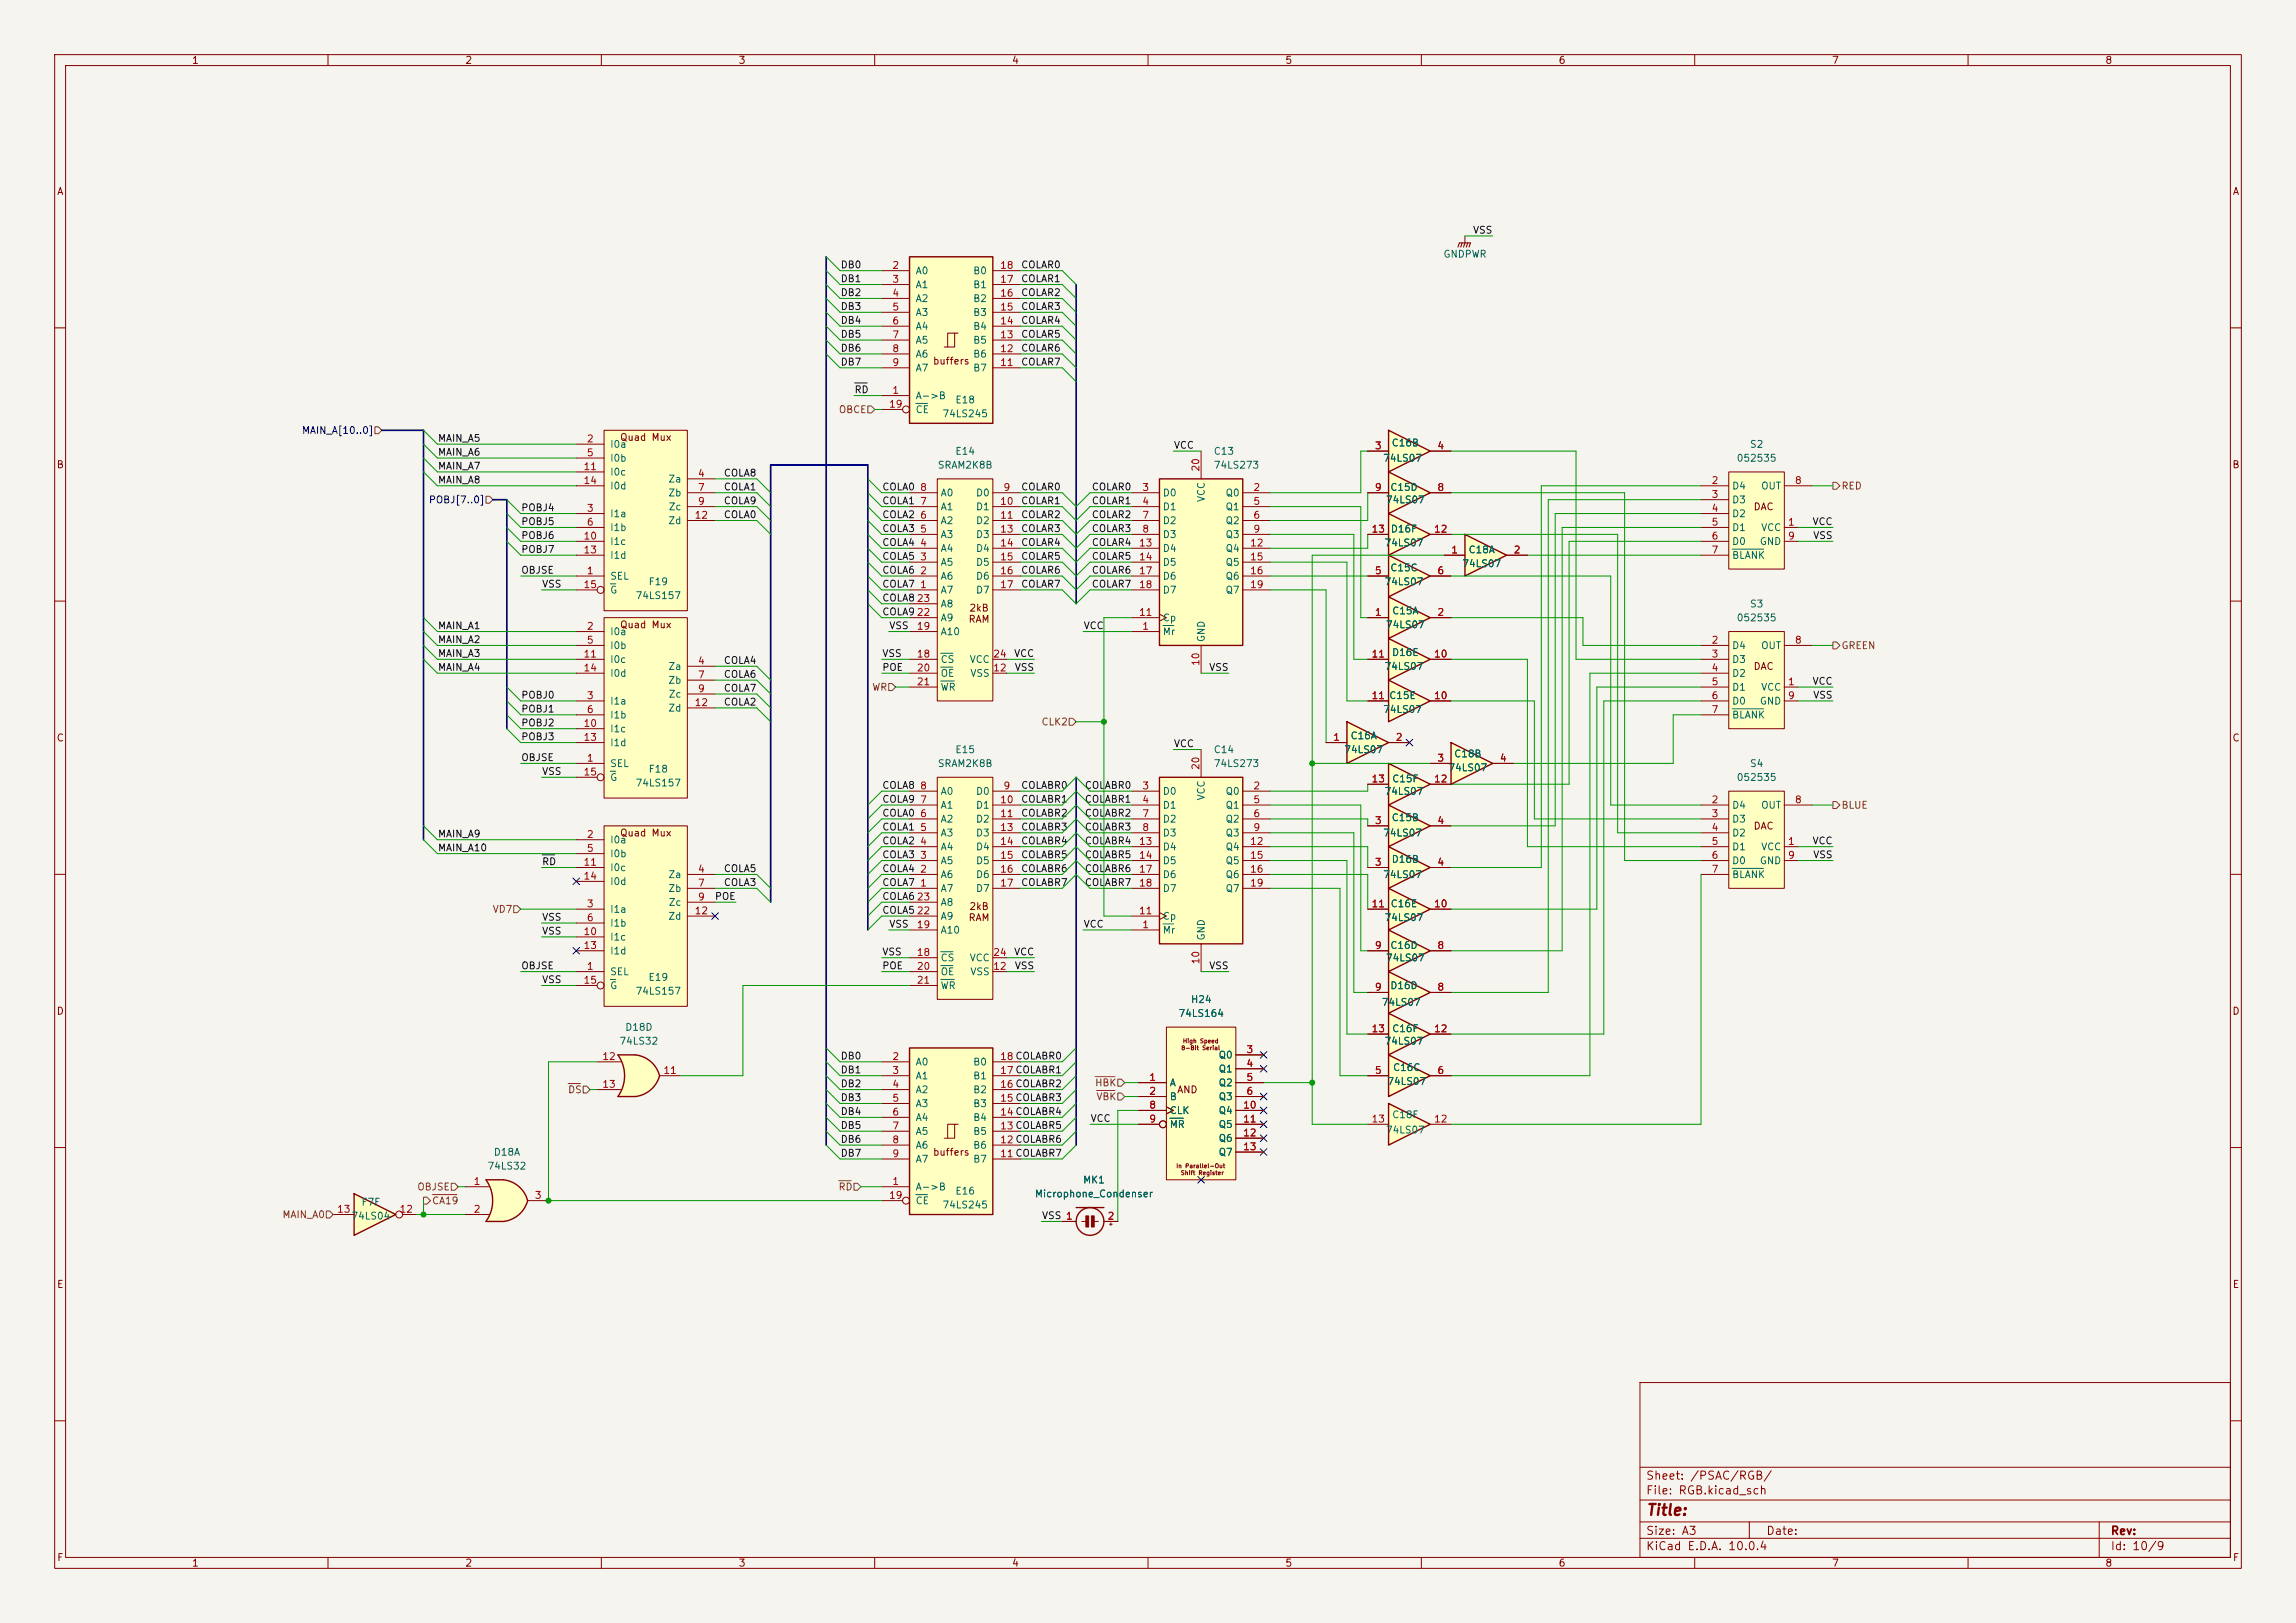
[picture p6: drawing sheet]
<svg xmlns="http://www.w3.org/2000/svg" width="420mm" height="297mm" viewBox="0 0 420 297" stroke-linecap="round" stroke-linejoin="round" font-family="sans-serif">
<defs><g id="words">
<text font-size="2" fill="#840000" x="301" y="277.8">Title:</text>
<g font-size="1.5" fill="#840000">
<text x="301" y="273.8">File: RGB.kicad_sch</text>
<text x="301" y="271.1">Sheet: /PSAC/RGB/</text>
<text x="301" y="281.2">Size: A3</text>
<text x="323" y="281.2">Date:</text>
<text x="386" y="281.2">Rev:</text>
<text x="301" y="284">KiCad E.D.A. 10.0.4</text>
<text x="386" y="284">Id: 10/9</text>
</g>
<g font-size="1.3" fill="#840000">
<text x="35" y="12">1</text>
<text x="85" y="12">2</text>
<text x="135" y="12">3</text>
<text x="185" y="12">4</text>
<text x="235" y="12">5</text>
<text x="285" y="12">6</text>
<text x="335" y="12">7</text>
<text x="385" y="12">8</text>
<text x="10.3" y="36">A</text>
<text x="408.3" y="36">A</text>
<text x="170.6" y="67">buffers</text>
<text x="113.3" y="81">Quad Mux</text>
<text x="10.3" y="86">B</text>
<text x="408.2" y="86">B</text>
<text x="320.7" y="93.7">DAC</text>
<text x="177.2" y="112.2">2kB</text>
<text x="113.3" y="115.3">Quad Mux</text>
<text x="177.1" y="114.3">RAM</text>
<text x="320.7" y="122.9">DAC</text>
<text x="10.3" y="136">C</text>
<text x="408.2" y="136">C</text>
<text x="113.3" y="153.4">Quad Mux</text>
<text x="320.7" y="152.1">DAC</text>
<text x="177.2" y="166.8">2kB</text>
<text x="177.1" y="168.9">RAM</text>
<text x="10.3" y="186">D</text>
<text x="408.2" y="186">D</text>
<text x="215.2" y="200.4">AND</text>
<text x="170.6" y="211.8">buffers</text>
<text x="10.3" y="236">E</text>
<text x="408.3" y="236">E</text>
<text x="10.3" y="286">F</text>
<text x="35" y="287">1</text>
<text x="85" y="287">2</text>
<text x="135" y="287">3</text>
<text x="185" y="287">4</text>
<text x="235" y="287">5</text>
<text x="285" y="287">6</text>
<text x="335" y="287">7</text>
<text x="385" y="287">8</text>
<text x="408.3" y="286">F</text>
</g>
<g font-size="1.3" fill="#006464">
<text x="263.9" y="47.5">GNDPWR</text>
<text x="167.4" y="50.5">A0</text>
<text x="167.4" y="53">A1</text>
<text x="177.9" y="53">B1</text>
<text x="177.9" y="50.5">B0</text>
<text x="167.4" y="55.6">A2</text>
<text x="167.4" y="58.1">A3</text>
<text x="177.9" y="58.1">B3</text>
<text x="177.9" y="55.6">B2</text>
<text x="167.4" y="60.7">A4</text>
<text x="167.4" y="63.2">A5</text>
<text x="167.4" y="65.7">A6</text>
<text x="177.9" y="65.7">B6</text>
<text x="177.9" y="63.2">B5</text>
<text x="177.9" y="60.7">B4</text>
<text x="167.4" y="68.3">A7</text>
<text x="177.9" y="68.3">B7</text>
<text x="167.4" y="73.4">A-&gt;B</text>
<text x="167.4" y="75.9">CE</text>
<text x="172.3" y="76.7">74LS245</text>
<text x="174.6" y="74.1">E18</text>
<text x="111.5" y="82.3">I0a</text>
<text x="174.6" y="83.5">E14</text>
<text x="221.9" y="83.5">C13</text>
<text x="254.5" y="82">C16B</text>
<text x="320" y="82.3">S2</text>
<text x="111.5" y="84.8">I0b</text>
<text x="111.5" y="87.3">I0c</text>
<text x="111.5" y="89.9">I0d</text>
<text x="122.2" y="88.6">Za</text>
<text x="171.4" y="86.1">SRAM2K8B</text>
<text x="221.9" y="86.1">74LS273</text>
<text x="252.9" y="84.8">74LS07</text>
<text x="316.7" y="89.9">D4</text>
<text x="317.6" y="84.8">052535</text>
<text x="322.1" y="89.9">OUT</text>
<text x="111.5" y="95">I1a</text>
<text x="122.2" y="91.1">Zb</text>
<text x="122.2" y="93.7">Zc</text>
<text x="172" y="93.7">A1</text>
<text x="172" y="91.1">A0</text>
<text x="178.4" y="91.1">D0</text>
<text x="178.4" y="93.7">D1</text>
<text x="212.6" y="91.1">D0</text>
<text x="212.6" y="93.7">D1</text>
<text x="220.7" y="92" transform="rotate(-90 220.7 92)">VCC</text>
<text x="224.1" y="91.1">Q0</text>
<text x="224.1" y="93.7">Q1</text>
<text x="253.4" y="92.4">74LS07</text>
<text x="254.2" y="90.1">C15D</text>
<text x="316.7" y="92.4">D3</text>
<text x="316.7" y="95">D2</text>
<text x="111.5" y="97.5">I1b</text>
<text x="111.5" y="100">I1c</text>
<text x="122.2" y="96.2">Zd</text>
<text x="172" y="101.3">A4</text>
<text x="172" y="98.8">A3</text>
<text x="172" y="96.2">A2</text>
<text x="178.4" y="96.2">D2</text>
<text x="178.4" y="98.8">D3</text>
<text x="178.4" y="101.3">D4</text>
<text x="212.6" y="96.2">D2</text>
<text x="212.6" y="98.8">D3</text>
<text x="212.6" y="101.3">D4</text>
<text x="224.1" y="96.2">Q2</text>
<text x="224.1" y="98.8">Q3</text>
<text x="224.1" y="101.3">Q4</text>
<text x="253.2" y="100.3">74LS07</text>
<text x="254.3" y="97.7">D16F</text>
<text x="268.5" y="101.6">C18A</text>
<text x="316.7" y="97.5">D1</text>
<text x="316.7" y="100">D0</text>
<text x="321.8" y="100">GND</text>
<text x="322.1" y="97.5">VCC</text>
<text x="111.5" y="106.4">SEL</text>
<text x="111.5" y="102.6">I1d</text>
<text x="118.5" y="107.4">F19</text>
<text x="172" y="106.4">A6</text>
<text x="172" y="103.8">A5</text>
<text x="178.4" y="103.8">D5</text>
<text x="178.4" y="106.4">D6</text>
<text x="212.6" y="103.8">D5</text>
<text x="212.6" y="106.4">D6</text>
<text x="224.1" y="103.8">Q5</text>
<text x="224.1" y="106.4">Q6</text>
<text x="253.2" y="107.4">74LS07</text>
<text x="254.2" y="104.9">C15C</text>
<text x="267.4" y="104.1">74LS07</text>
<text x="316.7" y="102.6">BLANK</text>
<text x="111.5" y="108.9">G</text>
<text x="116.2" y="109.9">74LS157</text>
<text x="172" y="108.9">A7</text>
<text x="172" y="111.5">A8</text>
<text x="178.4" y="108.9">D7</text>
<text x="212.6" y="108.9">D7</text>
<text x="224.1" y="108.9">Q7</text>
<text x="254.6" y="112.7">C15A</text>
<text x="320" y="111.5">S3</text>
<text x="111.5" y="116.5">I0a</text>
<text x="111.5" y="119.1">I0b</text>
<text x="172" y="116.5">A10</text>
<text x="172" y="114">A9</text>
<text x="212.6" y="116.5">Mr</text>
<text x="212.6" y="114">Cp</text>
<text x="220.7" y="117.6" transform="rotate(-90 220.7 117.6)">GND</text>
<text x="253.4" y="115.3">74LS07</text>
<text x="316.7" y="119.1">D4</text>
<text x="317.6" y="114">052535</text>
<text x="322.1" y="119.1">OUT</text>
<text x="111.5" y="121.6">I0c</text>
<text x="111.5" y="124.2">I0d</text>
<text x="122.2" y="122.9">Za</text>
<text x="122.2" y="125.4">Zb</text>
<text x="172" y="121.6">CS</text>
<text x="172" y="124.2">OE</text>
<text x="177.3" y="121.6">VCC</text>
<text x="177.4" y="124.2">VSS</text>
<text x="253.2" y="122.9">74LS07</text>
<text x="254.5" y="120.4">D16E</text>
<text x="316.7" y="121.6">D3</text>
<text x="316.7" y="124.2">D2</text>
<text x="111.5" y="129.2">I1a</text>
<text x="111.5" y="131.8">I1b</text>
<text x="122.2" y="130.5">Zd</text>
<text x="122.2" y="128">Zc</text>
<text x="172" y="126.7">WR</text>
<text x="252.9" y="130.8">74LS07</text>
<text x="254" y="128.2">C15E</text>
<text x="316.7" y="126.7">D1</text>
<text x="316.7" y="129.2">D0</text>
<text x="316.7" y="131.8">BLANK</text>
<text x="321.8" y="129.2">GND</text>
<text x="322.1" y="126.7">VCC</text>
<text x="111.5" y="134.3">I1c</text>
<text x="111.5" y="136.9">I1d</text>
<text x="246.9" y="135.6">C16A</text>
<text x="111.5" y="140.7">SEL</text>
<text x="111.5" y="143.2">G</text>
<text x="118.5" y="141.7">F18</text>
<text x="171.4" y="140.7">SRAM2K8B</text>
<text x="174.6" y="138.1">E15</text>
<text x="221.9" y="140.7">74LS273</text>
<text x="221.9" y="138.1">C14</text>
<text x="245.8" y="138.1">74LS07</text>
<text x="254.6" y="143.5">C15F</text>
<text x="264.8" y="141.4">74LS07</text>
<text x="265.9" y="138.9">C18B</text>
<text x="317.6" y="143.2">052535</text>
<text x="320" y="140.7">S4</text>
<text x="116.2" y="144.2">74LS157</text>
<text x="172" y="148.3">A1</text>
<text x="172" y="145.8">A0</text>
<text x="178.4" y="145.8">D0</text>
<text x="178.4" y="148.3">D1</text>
<text x="212.6" y="145.8">D0</text>
<text x="212.6" y="148.3">D1</text>
<text x="220.7" y="146.6" transform="rotate(-90 220.7 146.6)">VCC</text>
<text x="224.1" y="145.8">Q0</text>
<text x="224.1" y="148.3">Q1</text>
<text x="253.2" y="145.8">74LS07</text>
<text x="316.7" y="148.3">D4</text>
<text x="322.1" y="148.3">OUT</text>
<text x="111.5" y="154.6">I0a</text>
<text x="172" y="155.9">A4</text>
<text x="172" y="153.4">A3</text>
<text x="172" y="150.8">A2</text>
<text x="178.4" y="150.8">D2</text>
<text x="178.4" y="153.4">D3</text>
<text x="178.4" y="155.9">D4</text>
<text x="212.6" y="150.8">D2</text>
<text x="212.6" y="153.4">D3</text>
<text x="212.6" y="155.9">D4</text>
<text x="224.1" y="150.8">Q2</text>
<text x="224.1" y="153.4">Q3</text>
<text x="224.1" y="155.9">Q4</text>
<text x="252.9" y="153.4">74LS07</text>
<text x="254.5" y="150.6">C15B</text>
<text x="316.7" y="150.8">D3</text>
<text x="316.7" y="153.4">D2</text>
<text x="316.7" y="155.9">D1</text>
<text x="322.1" y="155.9">VCC</text>
<text x="111.5" y="157.2">I0b</text>
<text x="111.5" y="159.7">I0c</text>
<text x="122.2" y="161">Za</text>
<text x="172" y="161">A6</text>
<text x="172" y="158.5">A5</text>
<text x="178.4" y="158.5">D5</text>
<text x="178.4" y="161">D6</text>
<text x="212.6" y="158.5">D5</text>
<text x="212.6" y="161">D6</text>
<text x="224.1" y="158.5">Q5</text>
<text x="224.1" y="161">Q6</text>
<text x="252.9" y="161">74LS07</text>
<text x="254.5" y="158.2">D16B</text>
<text x="316.7" y="158.5">D0</text>
<text x="316.7" y="161">BLANK</text>
<text x="321.8" y="158.5">GND</text>
<text x="111.5" y="167.3">I1a</text>
<text x="111.5" y="162.3">I0d</text>
<text x="122.2" y="163.5">Zb</text>
<text x="122.2" y="166.1">Zc</text>
<text x="172" y="163.5">A7</text>
<text x="172" y="166.1">A8</text>
<text x="178.4" y="163.5">D7</text>
<text x="212.6" y="163.5">D7</text>
<text x="224.1" y="163.5">Q7</text>
<text x="254.3" y="166.3">C16E</text>
<text x="111.5" y="169.9">I1b</text>
<text x="111.5" y="172.4">I1c</text>
<text x="122.2" y="168.6">Zd</text>
<text x="172" y="171.2">A10</text>
<text x="172" y="168.6">A9</text>
<text x="212.6" y="171.2">Mr</text>
<text x="212.6" y="168.6">Cp</text>
<text x="220.7" y="172.2" transform="rotate(-90 220.7 172.2)">GND</text>
<text x="253.2" y="168.9">74LS07</text>
<text x="254.2" y="173.9">C16D</text>
<text x="111.5" y="178.8">SEL</text>
<text x="111.5" y="175">I1d</text>
<text x="118.5" y="179.8">E19</text>
<text x="172" y="176.2">CS</text>
<text x="172" y="178.8">OE</text>
<text x="177.3" y="176.2">VCC</text>
<text x="177.4" y="178.8">VSS</text>
<text x="253.4" y="176.2">74LS07</text>
<text x="111.5" y="181.3">G</text>
<text x="116.2" y="182.3">74LS157</text>
<text x="172" y="181.3">WR</text>
<text x="217.7" y="183.9">H24</text>
<text x="252.6" y="184.4">74LS07</text>
<text x="254.2" y="181.3">D16D</text>
<text x="113.2" y="191.5">74LS32</text>
<text x="114.3" y="188.9">D18D</text>
<text x="215.5" y="186.4">74LS164</text>
<text x="253.2" y="191.5">74LS07</text>
<text x="254.6" y="189.2">C16F</text>
<text x="167.4" y="195.3">A0</text>
<text x="167.4" y="197.8">A1</text>
<text x="177.9" y="197.8">B1</text>
<text x="177.9" y="195.3">B0</text>
<text x="222.8" y="194">Q0</text>
<text x="222.8" y="196.6">Q1</text>
<text x="254.7" y="196.3">C16C</text>
<text x="167.4" y="200.4">A2</text>
<text x="167.4" y="202.9">A3</text>
<text x="177.9" y="202.9">B3</text>
<text x="177.9" y="200.4">B2</text>
<text x="213.9" y="199.1">A</text>
<text x="213.9" y="201.6">B</text>
<text x="222.8" y="199.1">Q2</text>
<text x="222.8" y="201.6">Q3</text>
<text x="253.7" y="198.8">74LS07</text>
<text x="167.4" y="205.4">A4</text>
<text x="167.4" y="208">A5</text>
<text x="177.9" y="208">B5</text>
<text x="177.9" y="205.4">B4</text>
<text x="213.9" y="204.2">CLK</text>
<text x="213.9" y="206.7">MR</text>
<text x="222.8" y="204.2">Q4</text>
<text x="222.8" y="206.7">Q5</text>
<text x="222.8" y="209.3">Q6</text>
<text x="253.4" y="207.7">74LS07</text>
<text x="254.6" y="204.9">C18F</text>
<text x="89.1" y="214.3">74LS32</text>
<text x="90.2" y="211.8">D18A</text>
<text x="167.4" y="210.5">A6</text>
<text x="167.4" y="213.1">A7</text>
<text x="177.9" y="213.1">B7</text>
<text x="177.9" y="210.5">B6</text>
<text x="222.8" y="211.8">Q7</text>
<text x="66" y="220.9">F7F</text>
<text x="167.4" y="218.1">A-&gt;B</text>
<text x="167.4" y="220.7">CE</text>
<text x="172.3" y="221.4">74LS245</text>
<text x="174.6" y="218.9">E16</text>
<text x="189.2" y="219.4">Microphone_Condenser</text>
<text x="198" y="216.9">MK1</text>
<text x="64.2" y="223.5">74LS04</text>
</g>
<g font-size="1.3" fill="#0f0f0f">
<text x="269.3" y="43.1">VSS</text>
<text x="153.7" y="49.4">DB0</text>
<text x="153.7" y="51.9">DB1</text>
<text x="186.7" y="49.4">COLAR0</text>
<text x="186.7" y="51.9">COLAR1</text>
<text x="153.7" y="57">DB3</text>
<text x="153.7" y="59.6">DB4</text>
<text x="153.7" y="54.5">DB2</text>
<text x="186.7" y="54.5">COLAR2</text>
<text x="186.7" y="57">COLAR3</text>
<text x="186.7" y="59.6">COLAR4</text>
<text x="153.7" y="64.6">DB6</text>
<text x="153.7" y="62.1">DB5</text>
<text x="186.7" y="64.6">COLAR6</text>
<text x="186.7" y="62.1">COLAR5</text>
<text x="153.7" y="67.2">DB7</text>
<text x="186.7" y="67.2">COLAR7</text>
<text x="156.2" y="72.3">RD</text>
<text x="80" y="81.2">MAIN_A5</text>
<text x="80" y="83.7">MAIN_A6</text>
<text x="214.6" y="82.4">VCC</text>
<text x="80" y="88.8">MAIN_A8</text>
<text x="80" y="86.2">MAIN_A7</text>
<text x="132.3" y="87.5">COLA8</text>
<text x="95.2" y="93.9">POBJ4</text>
<text x="132.3" y="90">COLA1</text>
<text x="132.3" y="95.1">COLA0</text>
<text x="132.3" y="92.6">COLA9</text>
<text x="161.3" y="92.6">COLA1</text>
<text x="161.3" y="90">COLA0</text>
<text x="161.3" y="95.1">COLA2</text>
<text x="186.7" y="92.6">COLAR1</text>
<text x="186.7" y="95.1">COLAR2</text>
<text x="186.7" y="90">COLAR0</text>
<text x="199.6" y="90">COLAR0</text>
<text x="199.6" y="95.1">COLAR2</text>
<text x="199.6" y="92.6">COLAR1</text>
<text x="95.2" y="98.9">POBJ6</text>
<text x="95.2" y="101.5">POBJ7</text>
<text x="95.2" y="96.4">POBJ5</text>
<text x="161.3" y="100.2">COLA4</text>
<text x="161.3" y="97.7">COLA3</text>
<text x="186.7" y="97.7">COLAR3</text>
<text x="186.7" y="100.2">COLAR4</text>
<text x="199.6" y="97.7">COLAR3</text>
<text x="199.6" y="100.2">COLAR4</text>
<text x="331.4" y="96.4">VCC</text>
<text x="331.6" y="98.9">VSS</text>
<text x="95.2" y="105.3">OBJSE</text>
<text x="99.1" y="107.8">VSS</text>
<text x="161.3" y="105.3">COLA6</text>
<text x="161.3" y="107.8">COLA7</text>
<text x="161.3" y="102.7">COLA5</text>
<text x="186.7" y="105.3">COLAR6</text>
<text x="186.7" y="107.8">COLAR7</text>
<text x="186.7" y="102.7">COLAR5</text>
<text x="199.6" y="102.7">COLAR5</text>
<text x="199.6" y="105.3">COLAR6</text>
<text x="199.6" y="107.8">COLAR7</text>
<text x="161.3" y="110.4">COLA823</text>
<text x="161.3" y="112.9">COLA922</text>
<text x="80" y="118">MAIN_A2</text>
<text x="80" y="115.4">MAIN_A1</text>
<text x="162.6" y="115.4">VSS</text>
<text x="198.1" y="115.4">VCC</text>
<text x="80" y="120.5">MAIN_A3</text>
<text x="80" y="123.1">MAIN_A4</text>
<text x="132.3" y="124.3">COLA6</text>
<text x="132.3" y="121.8">COLA4</text>
<text x="161.3" y="120.5">VSS</text>
<text x="161.3" y="123.1">POE</text>
<text x="185.4" y="120.5">VCC</text>
<text x="185.5" y="123.1">VSS</text>
<text x="221.1" y="123.1">VSS</text>
<text x="331.4" y="125.6">VCC</text>
<text x="95.2" y="130.7">POBJ1</text>
<text x="95.2" y="128.1">POBJ0</text>
<text x="132.3" y="129.4">COLA2</text>
<text x="132.3" y="126.9">COLA7</text>
<text x="331.6" y="128.1">VSS</text>
<text x="95.2" y="135.8">POBJ3</text>
<text x="95.2" y="133.2">POBJ2</text>
<text x="214.6" y="137">VCC</text>
<text x="95.2" y="139.6">OBJSE</text>
<text x="99.1" y="142.1">VSS</text>
<text x="161.3" y="144.7">COLA8</text>
<text x="161.3" y="147.2">COLA9</text>
<text x="161.3" y="149.7">COLA0</text>
<text x="186.7" y="144.7">COLABR0</text>
<text x="186.7" y="147.2">COLABR1</text>
<text x="186.7" y="149.7">COLABR2</text>
<text x="198.3" y="149.7">COLABR2</text>
<text x="198.3" y="144.7">COLABR0</text>
<text x="198.3" y="147.2">COLABR1</text>
<text x="80" y="153.5">MAIN_A9</text>
<text x="161.3" y="152.3">COLA1</text>
<text x="161.3" y="154.8">COLA2</text>
<text x="186.7" y="154.8">COLABR4</text>
<text x="186.7" y="152.3">COLABR3</text>
<text x="198.3" y="154.8">COLABR4</text>
<text x="198.3" y="152.3">COLABR3</text>
<text x="331.4" y="154.8">VCC</text>
<text x="80" y="156.1">MAIN_A10</text>
<text x="99.1" y="158.6">RD</text>
<text x="132.3" y="159.9">COLA5</text>
<text x="161.3" y="159.9">COLA4</text>
<text x="161.3" y="157.4">COLA3</text>
<text x="186.7" y="159.9">COLABR6</text>
<text x="186.7" y="157.4">COLABR5</text>
<text x="198.3" y="159.9">COLABR6</text>
<text x="198.3" y="157.4">COLABR5</text>
<text x="331.6" y="157.4">VSS</text>
<text x="130.7" y="165">POE</text>
<text x="132.3" y="162.4">COLA3</text>
<text x="161.3" y="167.5">COLA522</text>
<text x="161.3" y="165">COLA623</text>
<text x="161.3" y="162.4">COLA7</text>
<text x="186.7" y="162.4">COLABR7</text>
<text x="198.3" y="162.4">COLABR7</text>
<text x="99.1" y="168.8">VSS</text>
<text x="99.1" y="171.3">VSS</text>
<text x="162.6" y="170.1">VSS</text>
<text x="198.1" y="170.1">VCC</text>
<text x="95.2" y="177.7">OBJSE</text>
<text x="161.3" y="175.1">VSS</text>
<text x="161.3" y="177.7">POE</text>
<text x="185.4" y="175.1">VCC</text>
<text x="185.5" y="177.7">VSS</text>
<text x="221.1" y="177.7">VSS</text>
<text x="99.1" y="180.2">VSS</text>
<text x="153.7" y="194.2">DB0</text>
<text x="153.7" y="196.7">DB1</text>
<text x="153.7" y="199.3">DB2</text>
<text x="153.7" y="201.8">DB3</text>
<text x="153.7" y="209.4">DB6</text>
<text x="153.7" y="206.9">DB5</text>
<text x="153.7" y="204.3">DB4</text>
<text x="199.4" y="205.6">VCC</text>
<text x="153.7" y="212">DB7</text>
<text x="190.5" y="223.4">VSS 1</text>
</g>
<g font-size="1.3" fill="#a90000">
<text x="163.1" y="49.5">2</text>
<text x="163.1" y="52">3</text>
<text x="182.8" y="52">17</text>
<text x="182.8" y="49.5">18</text>
<text x="163.1" y="54.6">4</text>
<text x="163.1" y="57.1">5</text>
<text x="163.1" y="59.7">6</text>
<text x="182.8" y="59.7">14</text>
<text x="182.8" y="57.1">15</text>
<text x="182.8" y="54.6">16</text>
<text x="163.1" y="62.2">7</text>
<text x="163.1" y="64.7">8</text>
<text x="182.8" y="64.7">12</text>
<text x="182.8" y="62.2">13</text>
<text x="163.1" y="67.3">9</text>
<text x="182.8" y="67.3">11</text>
<text x="162.5" y="74.9">19</text>
<text x="163.1" y="72.4">1</text>
<text x="107.2" y="81.3">2</text>
<text x="107.2" y="83.8">5</text>
<text x="251.4" y="82.5">3</text>
<text x="262.8" y="82.5">4</text>
<text x="106.6" y="86.3">11</text>
<text x="106.6" y="88.9">14</text>
<text x="127.6" y="87.6">4</text>
<text x="219.7" y="86.4" transform="rotate(-90 219.7 86.4)">20</text>
<text x="313" y="88.9">2</text>
<text x="328.2" y="88.9">8</text>
<text x="107.2" y="94">3</text>
<text x="127" y="95.2">12</text>
<text x="127.6" y="90.1">7</text>
<text x="127.6" y="92.7">9</text>
<text x="168.2" y="95.2">6</text>
<text x="168.2" y="92.7">7</text>
<text x="168.2" y="90.1">8</text>
<text x="182.8" y="92.7">10</text>
<text x="182.8" y="95.2">11</text>
<text x="183.4" y="90.1">9</text>
<text x="208.8" y="90.1">3</text>
<text x="208.8" y="92.7">4</text>
<text x="208.8" y="95.2">7</text>
<text x="229.2" y="90.1">2</text>
<text x="229.2" y="92.7">5</text>
<text x="229.2" y="95.2">6</text>
<text x="251.4" y="90.1">9</text>
<text x="262.8" y="90.1">8</text>
<text x="313" y="91.4">3</text>
<text x="313" y="94">4</text>
<text x="106.6" y="99">10</text>
<text x="106.6" y="101.6">13</text>
<text x="107.2" y="96.5">6</text>
<text x="168.2" y="100.3">4</text>
<text x="168.2" y="97.8">5</text>
<text x="182.8" y="97.8">13</text>
<text x="182.8" y="100.3">14</text>
<text x="208.2" y="100.3">13</text>
<text x="208.8" y="97.8">8</text>
<text x="228.6" y="100.3">12</text>
<text x="229.2" y="97.8">9</text>
<text x="250.8" y="97.8">13</text>
<text x="262.2" y="97.8">12</text>
<text x="265.4" y="101.6">1</text>
<text x="276.8" y="101.6">2</text>
<text x="313" y="96.5">5</text>
<text x="313" y="99">6</text>
<text x="313" y="101.6">7</text>
<text x="327" y="96.5">1</text>
<text x="327" y="99">9</text>
<text x="106.6" y="107.9">15</text>
<text x="107.2" y="105.4">1</text>
<text x="168.2" y="107.9">1</text>
<text x="168.2" y="105.4">2</text>
<text x="168.2" y="102.8">3</text>
<text x="182.8" y="102.8">15</text>
<text x="182.8" y="105.4">16</text>
<text x="182.8" y="107.9">17</text>
<text x="208.2" y="102.8">14</text>
<text x="208.2" y="105.4">17</text>
<text x="208.2" y="107.9">18</text>
<text x="228.6" y="102.8">15</text>
<text x="228.6" y="105.4">16</text>
<text x="228.6" y="107.9">19</text>
<text x="251.4" y="105.4">5</text>
<text x="262.8" y="105.4">6</text>
<text x="208.2" y="113">11</text>
<text x="251.4" y="113">1</text>
<text x="262.8" y="113">2</text>
<text x="107.2" y="115.5">2</text>
<text x="107.2" y="118.1">5</text>
<text x="167.6" y="115.5">19</text>
<text x="208.8" y="115.5">1</text>
<text x="313" y="118.1">2</text>
<text x="328.2" y="118.1">8</text>
<text x="106.6" y="120.6">11</text>
<text x="106.6" y="123.2">14</text>
<text x="127.6" y="121.9">4</text>
<text x="127.6" y="124.4">7</text>
<text x="167.6" y="120.6">18</text>
<text x="167.6" y="123.2">20</text>
<text x="167.6" y="125.7">21</text>
<text x="181.6" y="123.2">12</text>
<text x="181.6" y="120.6">24</text>
<text x="219.7" y="122" transform="rotate(-90 219.7 122)">10</text>
<text x="250.8" y="120.6">11</text>
<text x="262.2" y="120.6">10</text>
<text x="313" y="120.6">3</text>
<text x="313" y="123.2">4</text>
<text x="313" y="125.7">5</text>
<text x="327" y="125.7">1</text>
<text x="107.2" y="128.2">3</text>
<text x="107.2" y="130.8">6</text>
<text x="127" y="129.5">12</text>
<text x="127.6" y="127">9</text>
<text x="250.8" y="128.2">11</text>
<text x="262.2" y="128.2">10</text>
<text x="313" y="128.2">6</text>
<text x="313" y="130.8">7</text>
<text x="327" y="128.2">9</text>
<text x="106.6" y="133.3">10</text>
<text x="106.6" y="135.9">13</text>
<text x="243.8" y="135.9">1</text>
<text x="255.2" y="135.9">2</text>
<text x="106.6" y="142.2">15</text>
<text x="107.2" y="139.7">1</text>
<text x="219.7" y="141" transform="rotate(-90 219.7 141)">20</text>
<text x="250.8" y="143.5">13</text>
<text x="262.2" y="143.5">12</text>
<text x="262.8" y="139.7">3</text>
<text x="274.2" y="139.7">4</text>
<text x="168.2" y="149.8">6</text>
<text x="168.2" y="147.3">7</text>
<text x="168.2" y="144.8">8</text>
<text x="182.8" y="147.3">10</text>
<text x="182.8" y="149.8">11</text>
<text x="183.4" y="144.8">9</text>
<text x="208.8" y="144.8">3</text>
<text x="208.8" y="147.3">4</text>
<text x="208.8" y="149.8">7</text>
<text x="229.2" y="144.8">2</text>
<text x="229.2" y="147.3">5</text>
<text x="229.2" y="149.8">6</text>
<text x="313" y="147.3">2</text>
<text x="313" y="149.8">3</text>
<text x="328.2" y="147.3">8</text>
<text x="107.2" y="153.6">2</text>
<text x="168.2" y="154.9">4</text>
<text x="168.2" y="152.4">5</text>
<text x="182.8" y="152.4">13</text>
<text x="182.8" y="154.9">14</text>
<text x="208.2" y="154.9">13</text>
<text x="208.8" y="152.4">8</text>
<text x="228.6" y="154.9">12</text>
<text x="229.2" y="152.4">9</text>
<text x="251.4" y="151.1">3</text>
<text x="262.8" y="151.1">4</text>
<text x="313" y="152.4">4</text>
<text x="313" y="154.9">5</text>
<text x="327" y="154.9">1</text>
<text x="106.6" y="158.7">11</text>
<text x="106.6" y="161.3">14</text>
<text x="107.2" y="156.2">5</text>
<text x="127.6" y="160">4</text>
<text x="168.2" y="160">2</text>
<text x="168.2" y="157.5">3</text>
<text x="182.8" y="157.5">15</text>
<text x="182.8" y="160">16</text>
<text x="208.2" y="157.5">14</text>
<text x="208.2" y="160">17</text>
<text x="228.6" y="157.5">15</text>
<text x="228.6" y="160">16</text>
<text x="251.4" y="158.7">3</text>
<text x="262.8" y="158.7">4</text>
<text x="313" y="157.5">6</text>
<text x="313" y="160">7</text>
<text x="327" y="157.5">9</text>
<text x="107.2" y="166.3">3</text>
<text x="127" y="167.6">12</text>
<text x="127.6" y="162.5">7</text>
<text x="127.6" y="165.1">9</text>
<text x="168.2" y="162.5">1</text>
<text x="182.8" y="162.5">17</text>
<text x="208.2" y="167.6">11</text>
<text x="208.2" y="162.5">18</text>
<text x="228.6" y="162.5">19</text>
<text x="250.8" y="166.3">11</text>
<text x="262.2" y="166.3">10</text>
<text x="106.6" y="171.4">10</text>
<text x="106.6" y="174">13</text>
<text x="107.2" y="168.9">6</text>
<text x="167.6" y="170.2">19</text>
<text x="208.8" y="170.2">1</text>
<text x="251.4" y="174">9</text>
<text x="262.8" y="174">8</text>
<text x="107.2" y="177.8">1</text>
<text x="167.6" y="175.2">18</text>
<text x="167.6" y="177.8">20</text>
<text x="181.6" y="177.8">12</text>
<text x="181.6" y="175.2">24</text>
<text x="219.7" y="176.6" transform="rotate(-90 219.7 176.6)">10</text>
<text x="106.6" y="180.3">15</text>
<text x="167.6" y="180.3">21</text>
<text x="251.4" y="181.6">9</text>
<text x="262.8" y="181.6">8</text>
<text x="250.8" y="189.2">13</text>
<text x="262.2" y="189.2">12</text>
<text x="110.1" y="194.3">12</text>
<text x="121.2" y="196.8">11</text>
<text x="163.1" y="194.3">2</text>
<text x="163.1" y="196.8">3</text>
<text x="182.8" y="196.8">17COLABR1</text>
<text x="182.8" y="194.3">18COLABR0</text>
<text x="227.9" y="193">3</text>
<text x="227.9" y="195.6">4</text>
<text x="251.4" y="196.8">5</text>
<text x="262.8" y="196.8">6</text>
<text x="110.1" y="199.4">13</text>
<text x="163.1" y="199.4">4</text>
<text x="163.1" y="201.9">5</text>
<text x="182.8" y="201.9">15COLABR3</text>
<text x="182.8" y="199.4">16COLABR2</text>
<text x="210.1" y="198.1">1</text>
<text x="210.1" y="200.6">2</text>
<text x="210.1" y="203.2">8</text>
<text x="227.3" y="203.2">10</text>
<text x="227.9" y="198.1">5</text>
<text x="227.9" y="200.6">6</text>
<text x="163.1" y="204.4">6</text>
<text x="163.1" y="207">7</text>
<text x="163.1" y="209.5">8</text>
<text x="182.8" y="209.5">12COLABR6</text>
<text x="182.8" y="207">13COLABR5</text>
<text x="182.8" y="204.4">14COLABR4</text>
<text x="210.1" y="205.7">9</text>
<text x="227.3" y="205.7">11</text>
<text x="227.3" y="208.3">12</text>
<text x="250.8" y="205.7">13</text>
<text x="262.2" y="205.7">12</text>
<text x="163.1" y="212.1">9</text>
<text x="182.8" y="212.1">11COLABR7</text>
<text x="227.3" y="210.8">13</text>
<text x="86.5" y="217.1">1</text>
<text x="97.7" y="219.7">3</text>
<text x="162.5" y="219.7">19</text>
<text x="163.1" y="217.1">1</text>
<text x="61.6" y="222.2">13</text>
<text x="73" y="222.2">12</text>
<text x="86.5" y="222.2">2</text>
<text x="194.9" y="223.5">1</text>
<text x="202.5" y="223.5">2</text>
</g>
<g font-size="1.3" fill="#725600">
<text x="153.3" y="75.9">OBCE</text>
<text x="336.7" y="89.9">RED</text>
<text x="336.7" y="119.1">GREEN</text>
<text x="159.4" y="126.7">WR</text>
<text x="190.4" y="133.1">CLK2</text>
<text x="336.7" y="148.3">BLUE</text>
<text x="90" y="167.3">VD7</text>
<text x="103.8" y="200.4">DS</text>
<text x="200.2" y="199.1">HBK</text>
<text x="200.4" y="201.6">VBK</text>
<text x="76.2" y="218.1">OBJSE</text>
<text x="78.9" y="220.7">CA19</text>
<text x="153.3" y="218.1">RD</text>
<text x="51.6" y="223.2">MAIN_A0</text>
</g>
<g font-size="1.3" fill="#000084">
<text x="55.1" y="79.7">MAIN_A[10..0]</text>
<text x="78.3" y="92.4">POBJ[7..0]</text>
</g>
<g font-size=".8" fill="#840000">
<text x="216.3" y="191.1">High Speed</text>
<text x="216" y="192.4">8-Bit Serial</text>
<text x="215.1" y="213.9">In Parallel-Out</text>
<text x="215.9" y="215.2">Shift Register</text>
</g>
</g></defs>
<path d="M0 0h420v297h-420z" fill="#f5f4ef" stroke="#f5f4ef" stroke-width=".18"/>
<g fill="none" stroke="#840000" stroke-width=".18">
<path d="M10 10h400v277h-400zM12 12h396v273h-396zM60 10v2M110 10v2M160 10v2M210 10v2M260 10v2M310 10v2M360 10v2M10 60h2M408 60h2M10 110h2"/>
<path d="M408 110h2M10 160h2M408 160h2M10 210h2M408 210h2M300 253h108v32h-108zM10 260h2M300 278.5h108M300 274.5h108M300 268.5h108M320 278.5v3M384 278.5v6.5"/>
<path d="M408 260h2M60 285v2M110 285v2M160 285v2M210 285v2M260 285v2M300 281.5h108M310 285v2M360 285v2"/>
</g>
<path d="M254 109.2l7.6 3.8-7.6 3.8z" fill="#ffffc2"/>
<path d="M254 109.2l7.6 3.8-7.6 3.8z" fill="none" stroke="#840000" stroke-width=".25"/>
<path d="M250.2 113h3.8M261.6 113h3.8" fill="none" stroke="#840000" stroke-width=".18"/>
<path d="M268 97.8l7.6 3.8-7.6 3.8z" fill="#ffffc2"/>
<path d="M268 97.8l7.6 3.8-7.6 3.8z" fill="none" stroke="#840000" stroke-width=".25"/>
<path d="M264.2 101.6h3.8M275.6 101.6h3.8" fill="none" stroke="#840000" stroke-width=".18"/>
<path d="M254 139.7l7.6 3.8-7.6 3.8z" fill="#ffffc2"/>
<path d="M254 139.7l7.6 3.8-7.6 3.8z" fill="none" stroke="#840000" stroke-width=".25"/>
<path d="M250.2 143.5h3.8M261.6 143.5h3.8" fill="none" stroke="#840000" stroke-width=".18"/>
<path d="M166.4 191.8h15.2v30.4h-15.2z" fill="#ffffc2"/>
<g fill="none" stroke="#840000" stroke-width=".18">
<path d="M161.3 194.3h5.1M161.3 196.9h5.1M161.3 199.4h5.1M181.6 194.3h5.1M181.6 196.9h5.1M181.6 199.4h5.1M161.3 217.2h5.1M161.3 201.9h5.1M161.3 204.5h5.1M161.3 207h5.1M161.3 209.6h5.1M161.3 212.1h5.1"/>
<path d="M161.3 219.7h3.8M174.6 205.7h-1.2v2.6M175.3 205.7h-.7v2.6h-1.9M181.6 201.9h5.1M181.6 204.5h5.1M181.6 207h5.1M181.6 209.6h5.1M181.6 212.1h5.1"/>
<circle cx="165.7" cy="219.7" r=".63"/>
</g>
<path d="M166.4 191.8h15.2v30.4h-15.2z" fill="none" stroke="#840000" stroke-width=".25"/>
<path d="M167.5 218.6h2.2" fill="none" stroke="#006464" stroke-width=".18"/>
<path d="M110.5 78.7h15.2v33.1h-15.2z" fill="#ffffc2"/>
<g fill="none" stroke="#840000" stroke-width=".18">
<path d="M110.5 78.7h15.2v33.1h-15.2zM105.4 81.3h5.1M105.4 94h5.1M105.4 83.8h5.1M105.4 96.5h5.1M105.4 99.1h5.1M105.4 86.4h5.1M105.4 88.9h5.1M125.7 87.6h5.1M125.7 90.2h5.1M125.7 92.7h5.1M125.7 95.3h5.1"/>
<path d="M105.4 105.4h5.1M105.4 101.6h5.1M105.4 108h3.8"/>
<circle cx="109.9" cy="107.9" r=".63"/>
</g>
<path d="M111.6 106.8h1" fill="none" stroke="#006464" stroke-width=".18"/>
<path d="M110.5 151.1h15.2v33.1h-15.2z" fill="#ffffc2"/>
<g fill="none" stroke="#840000" stroke-width=".18">
<path d="M105.4 153.7h5.1M105.4 156.2h5.1M105.4 158.8h5.1M110.5 151.1h15.2v33.1h-15.2zM105.4 177.8h5.1M105.4 166.4h5.1M105.4 168.9h5.1M105.4 171.5h5.1M105.4 174h5.1M105.4 161.3h5.1M125.7 160h5.1M125.7 162.6h5.1"/>
<path d="M125.7 165.1h5.1M125.7 167.6h5.1M105.4 180.3h3.8"/>
<circle cx="109.9" cy="180.3" r=".63"/>
</g>
<path d="M111.6 179.2h1" fill="none" stroke="#006464" stroke-width=".18"/>
<path d="M113 193h3.2M113 200.7h3.2" fill="none" stroke="#ffffc2" stroke-width=".18"/>
<g fill="#ffffc2" stroke="#ffffc2" stroke-width=".18">
<path d="M115.6 195.5l5 1.4a5.2 5.2 0 0 1-4.4 3.8z"/>
<path d="M116.2 193a5.1 5.1 0 0 1 4.4 3.9l-4.9 1.2z"/>
</g>
<path d="M113 193h3.2v7.7h-3.2a6.7 6.7 0 0 0 0-7.7z" fill="#ffffc2"/>
<path d="M116.2 193h-3.2a6.6 6.6 0 0 1 0 7.7h3.2M116.2 193a5.2 5.2 0 0 1 4.4 3.9 5.2 5.2 0 0 1-4.4 3.8" fill="none" stroke="#840000" stroke-width=".25"/>
<path d="M109.2 194.3h4.3M109.2 199.4h4.3M120.6 196.9h3.9" fill="none" stroke="#840000" stroke-width=".18"/>
<path d="M316.2 144.8h10.2v17.8h-10.2z" fill="#ffffc2"/>
<path d="M311.1 154.9h5.1M311.1 147.3h5.1M311.1 149.9h5.1M311.1 152.4h5.1M311.1 157.5h5.1M316.2 144.8h10.2v17.8h-10.2zM326.4 154.9h2.5M326.4 147.3h5.1M326.4 157.5h2.5M311.1 160h5.1" fill="none" stroke="#840000" stroke-width=".18"/>
<path d="M316.9 158.9h5.7" fill="none" stroke="#006464" stroke-width=".18"/>
<path d="M88.9 215.9h3.2M88.9 223.5h3.2" fill="none" stroke="#ffffc2" stroke-width=".18"/>
<g fill="#ffffc2" stroke="#ffffc2" stroke-width=".18">
<path d="M91.5 218.4l5 1.3a5.2 5.2 0 0 1-4.4 3.8z"/>
<path d="M92.1 215.9a5.1 5.1 0 0 1 4.4 3.8l-5 1.3z"/>
</g>
<path d="M88.9 215.9h3.2v7.6h-3.2a6.7 6.7 0 0 0 0-7.6z" fill="#ffffc2"/>
<path d="M92.1 215.9h-3.2a6.6 6.6 0 0 1 0 7.6h3.2M92.1 215.9a5.1 5.1 0 0 1 4.4 3.8M96.5 219.7a5.2 5.2 0 0 1-4.4 3.8" fill="none" stroke="#840000" stroke-width=".25"/>
<path d="M85.1 217.2h4.3M96.5 219.7h3.8M85.1 222.2h4.3" fill="none" stroke="#840000" stroke-width=".18"/>
<path d="M64.8 218.4l7.6 3.8-7.6 3.9z" fill="#ffffc2"/>
<path d="M64.8 218.4l7.6 3.8-7.6 3.9z" fill="none" stroke="#840000" stroke-width=".25"/>
<g fill="none" stroke="#840000" stroke-width=".18">
<path d="M61 222.2h3.8M73.7 222.2h2.5"/>
<circle cx="73" cy="222.2" r=".63"/>
</g>
<path d="M316.2 86.4h10.2v17.7h-10.2z" fill="#ffffc2"/>
<path d="M311.1 96.5h5.1M311.1 88.9h5.1M311.1 91.4h5.1M311.1 94h5.1M311.1 99.1h5.1M316.2 86.4h10.2v17.7h-10.2zM326.4 96.5h2.5M326.4 88.9h5.1M326.4 99.1h2.5M311.1 101.6h5.1" fill="none" stroke="#840000" stroke-width=".18"/>
<path d="M316.9 100.5h5.7" fill="none" stroke="#006464" stroke-width=".18"/>
<path d="M316.2 115.6h10.2v17.8h-10.2z" fill="#ffffc2"/>
<path d="M311.1 118.1h5.1M316.2 115.6h10.2v17.8h-10.2zM326.4 118.1h5.1M311.1 125.7h5.1M311.1 120.7h5.1M311.1 123.2h5.1M311.1 128.3h5.1M311.1 130.8h5.1M326.4 125.7h2.5M326.4 128.3h2.5" fill="none" stroke="#840000" stroke-width=".18"/>
<path d="M316.9 129.7h5.7" fill="none" stroke="#006464" stroke-width=".18"/>
<path d="M171.4 87.6h10.2v40.7h-10.2z" fill="#ffffc2"/>
<g fill="none" stroke="#840000" stroke-width=".18">
<path d="M166.4 97.8h5M166.4 95.3h5M166.4 92.7h5M166.4 90.2h5M171.4 87.6h10.2v40.7h-10.2zM181.6 97.8h5.1M181.6 95.3h5.1M181.6 92.7h5.1M181.6 90.2h5.1M166.4 108h5M166.4 105.4h5M166.4 102.9h5"/>
<path d="M166.4 100.3h5M166.4 115.6h5M166.4 113h5M166.4 110.5h5M181.6 108h5.1M181.6 105.4h5.1M181.6 102.9h5.1M181.6 100.3h5.1M166.4 123.2h5M166.4 120.7h5M166.4 125.7h5M181.6 123.2h2.5"/>
<path d="M181.6 120.7h2.5"/>
</g>
<path d="M172.1 119.5h2.2M172.1 122.1h2.2M172.1 124.6h2.5" fill="none" stroke="#006464" stroke-width=".18"/>
<path d="M254 116.8l7.6 3.9-7.6 3.8z" fill="#ffffc2"/>
<path d="M254 116.8l7.6 3.9-7.6 3.8z" fill="none" stroke="#840000" stroke-width=".25"/>
<path d="M250.2 120.7h3.8M261.6 120.7h3.8" fill="none" stroke="#840000" stroke-width=".18"/>
<path d="M254 147.3l7.6 3.8-7.6 3.8z" fill="#ffffc2"/>
<path d="M254 147.3l7.6 3.8-7.6 3.8z" fill="none" stroke="#840000" stroke-width=".25"/>
<path d="M250.2 151.1h3.8M261.6 151.1h3.8" fill="none" stroke="#840000" stroke-width=".18"/>
<path d="M246.4 132.1l7.6 3.8-7.6 3.8z" fill="#ffffc2"/>
<g fill="none" stroke="#840000" stroke-width=".25">
<path d="M246.4 132.1l7.6 3.8-7.6 3.8zM196.8 221h5.1"/>
<circle cx="199.4" cy="223.5" r="2.54"/>
</g>
<path d="M242.6 135.9h3.8M254 135.9h3.8M194.3 223.5h2.5M197.9 223.5h.7M200.2 223.5h.7M201.9 223.5h2.6M202.9 224h.6M203.2 223.8v.5" fill="none" stroke="#840000" stroke-width=".18"/>
<g fill="#840000" stroke="#840000" stroke-width=".18">
<path d="M199.6 222.5h.6v2h-.6z"/>
<path d="M198.6 222.5h.5v2h-.5z"/>
</g>
<path d="M213.4 188h12.7v27.9h-12.7z" fill="#ffffc2"/>
<g fill="none" stroke="#840000" stroke-width=".18">
<path d="M208.3 198.1h5.1M213.4 188h12.7v27.9h-12.7zM226.1 198.1h5M226.1 193h5M226.1 195.6h5M208.3 200.7h5.1M208.3 203.2h5.1M208.3 205.7h3.8M213.4 202.6l1.2 .6-1.2 .6M226.1 200.7h5M226.1 203.2h5M226.1 205.7h5"/>
<path d="M226.1 208.3h5M226.1 210.8h5"/>
<circle cx="212.7" cy="205.7" r=".63"/>
</g>
<path d="M214 204.6h2.5" fill="none" stroke="#006464" stroke-width=".18"/>
<path d="M254 101.6l7.6 3.8-7.6 3.8z" fill="#ffffc2"/>
<path d="M254 101.6l7.6 3.8-7.6 3.8z" fill="none" stroke="#840000" stroke-width=".25"/>
<path d="M268 43.2v1.3M250.2 105.4h3.8M261.6 105.4h3.8" fill="none" stroke="#840000" stroke-width=".18"/>
<path d="M266.7 45.2l.3-.7h2l-.3 .7M267.5 44.5l-.3 .7M268 44.5l-.3 .7M268.5 44.5l-.3 .7" fill="none" stroke="#840000" stroke-width=".2"/>
<path d="M254 124.5l7.6 3.8-7.6 3.8z" fill="#ffffc2"/>
<path d="M254 124.5l7.6 3.8-7.6 3.8z" fill="none" stroke="#840000" stroke-width=".25"/>
<path d="M250.2 128.3h3.8M261.6 128.3h3.8" fill="none" stroke="#840000" stroke-width=".18"/>
<path d="M212.1 87.6h15.2v30.5h-15.2z" fill="#ffffc2"/>
<path d="M212.1 87.6h15.2v30.5h-15.2z" fill="none" stroke="#840000" stroke-width=".25"/>
<g fill="none" stroke="#840000" stroke-width=".18">
<path d="M207 90.2h5.1M207 92.7h5.1M207 95.3h5.1M207 97.8h5.1M219.7 82.6v5M227.3 90.2h5.1M227.3 92.7h5.1M227.3 95.3h5.1M227.3 97.8h5.1M207 115.6h5.1M207 113h5.1M207 100.3h5.1"/>
<path d="M207 102.9h5.1M207 105.4h5.1M207 108h5.1M212.1 112.4l1.3 .6-1.3 .7M219.7 118.1v5.1M227.3 100.3h5.1M227.3 102.9h5.1M227.3 105.4h5.1M227.3 108h5.1"/>
</g>
<path d="M212.7 114.5h2" fill="none" stroke="#006464" stroke-width=".18"/>
<path d="M171.4 142.2h10.2v40.7h-10.2z" fill="#ffffc2"/>
<g fill="none" stroke="#840000" stroke-width=".18">
<path d="M166.4 157.5h5M166.4 154.9h5M166.4 152.4h5M166.4 149.9h5M166.4 147.3h5M166.4 144.8h5M171.4 142.2h10.2v40.7h-10.2zM181.6 157.5h5.1M181.6 154.9h5.1M181.6 152.4h5.1M181.6 149.9h5.1M181.6 147.3h5.1"/>
<path d="M181.6 144.8h5.1M166.4 162.6h5M166.4 160h5M166.4 177.8h5M166.4 175.3h5M166.4 170.2h5M166.4 167.6h5M166.4 165.1h5M181.6 162.6h5.1M181.6 160h5.1M181.6 177.8h2.5M181.6 175.3h2.5"/>
<path d="M166.4 180.3h5"/>
</g>
<path d="M172.1 174.2h2.2M172.1 176.7h2.2M172.1 179.2h2.5" fill="none" stroke="#006464" stroke-width=".18"/>
<path d="M254 154.9l7.6 3.9-7.6 3.8z" fill="#ffffc2"/>
<path d="M254 154.9l7.6 3.9-7.6 3.8z" fill="none" stroke="#840000" stroke-width=".25"/>
<path d="M250.2 158.8h3.8M261.6 158.8h3.8" fill="none" stroke="#840000" stroke-width=".18"/>
<path d="M254 170.2l7.6 3.8-7.6 3.8z" fill="#ffffc2"/>
<path d="M254 170.2l7.6 3.8-7.6 3.8z" fill="none" stroke="#840000" stroke-width=".25"/>
<path d="M250.2 174h3.8M261.6 174h3.8" fill="none" stroke="#840000" stroke-width=".18"/>
<path d="M254 177.8l7.6 3.8-7.6 3.8z" fill="#ffffc2"/>
<path d="M254 177.8l7.6 3.8-7.6 3.8z" fill="none" stroke="#840000" stroke-width=".25"/>
<path d="M250.2 181.6h3.8M261.6 181.6h3.8" fill="none" stroke="#840000" stroke-width=".18"/>
<path d="M212.1 142.2h15.2v30.5h-15.2z" fill="#ffffc2"/>
<path d="M212.1 142.2h15.2v30.5h-15.2z" fill="none" stroke="#840000" stroke-width=".25"/>
<g fill="none" stroke="#840000" stroke-width=".18">
<path d="M219.7 137.2v5M207 144.8h5.1M207 147.3h5.1M207 149.9h5.1M207 152.4h5.1M207 154.9h5.1M207 157.5h5.1M227.3 144.8h5.1M227.3 147.3h5.1M227.3 149.9h5.1M227.3 152.4h5.1M227.3 154.9h5.1"/>
<path d="M227.3 157.5h5.1M207 170.2h5.1M207 167.6h5.1M207 160h5.1M207 162.6h5.1M212.1 167l1.3 .6-1.3 .7M219.7 172.7v5.1M227.3 160h5.1M227.3 162.6h5.1"/>
</g>
<path d="M212.7 169.1h2" fill="none" stroke="#006464" stroke-width=".18"/>
<path d="M254 193l7.6 3.9-7.6 3.8z" fill="#ffffc2"/>
<path d="M254 193l7.6 3.9-7.6 3.8z" fill="none" stroke="#840000" stroke-width=".25"/>
<path d="M250.2 196.9h3.8M261.6 196.9h3.8" fill="none" stroke="#840000" stroke-width=".18"/>
<path d="M254 185.4l7.6 3.8-7.6 3.8z" fill="#ffffc2"/>
<path d="M254 185.4l7.6 3.8-7.6 3.8z" fill="none" stroke="#840000" stroke-width=".25"/>
<path d="M250.2 189.2h3.8M261.6 189.2h3.8" fill="none" stroke="#840000" stroke-width=".18"/>
<path d="M265.4 135.9l7.6 3.8-7.6 3.8z" fill="#ffffc2"/>
<path d="M265.4 135.9l7.6 3.8-7.6 3.8z" fill="none" stroke="#840000" stroke-width=".25"/>
<path d="M261.6 139.7h3.8M273 139.7h3.9" fill="none" stroke="#840000" stroke-width=".18"/>
<path d="M254 201.9l7.6 3.8-7.6 3.9z" fill="#ffffc2"/>
<path d="M254 201.9l7.6 3.8-7.6 3.9z" fill="none" stroke="#840000" stroke-width=".25"/>
<path d="M250.2 205.7h3.8M261.6 205.7h3.8" fill="none" stroke="#840000" stroke-width=".18"/>
<path d="M254 162.6l7.6 3.8-7.6 3.8z" fill="#ffffc2"/>
<path d="M254 162.6l7.6 3.8-7.6 3.8z" fill="none" stroke="#840000" stroke-width=".25"/>
<path d="M250.2 166.4h3.8M261.6 166.4h3.8" fill="none" stroke="#840000" stroke-width=".18"/>
<path d="M166.4 47h15.2v30.5h-15.2z" fill="#ffffc2"/>
<g fill="none" stroke="#840000" stroke-width=".18">
<path d="M161.3 49.5h5.1M161.3 52.1h5.1M161.3 54.6h5.1M161.3 57.2h5.1M161.3 59.7h5.1M181.6 49.5h5.1M181.6 52.1h5.1M181.6 54.6h5.1M181.6 57.2h5.1M181.6 59.7h5.1M161.3 72.4h5.1M161.3 62.2h5.1"/>
<path d="M161.3 64.8h5.1M161.3 67.3h5.1M161.3 74.9h3.8M174.6 61h-1.2v2.5M175.3 61h-.7v2.5h-1.9M181.6 62.2h5.1M181.6 64.8h5.1M181.6 67.3h5.1"/>
<circle cx="165.7" cy="74.9" r=".63"/>
</g>
<path d="M166.4 47h15.2v30.5h-15.2z" fill="none" stroke="#840000" stroke-width=".25"/>
<path d="M167.5 73.8h2.2" fill="none" stroke="#006464" stroke-width=".18"/>
<path d="M110.5 113h15.2v33.1h-15.2z" fill="#ffffc2"/>
<g fill="none" stroke="#840000" stroke-width=".18">
<path d="M105.4 115.6h5.1M105.4 118.1h5.1M110.5 113h15.2v33.1h-15.2zM105.4 139.7h5.1M105.4 128.3h5.1M105.4 130.8h5.1M105.4 133.4h5.1M105.4 120.7h5.1M105.4 135.9h5.1M105.4 123.2h5.1M125.7 121.9h5.1M125.7 124.5h5.1"/>
<path d="M125.7 127h5.1M125.7 129.5h5.1M105.4 142.2h3.8"/>
<circle cx="109.9" cy="142.2" r=".63"/>
</g>
<path d="M111.6 141.1h1" fill="none" stroke="#006464" stroke-width=".18"/>
<path d="M254 94l7.6 3.8-7.6 3.8z" fill="#ffffc2"/>
<path d="M254 94l7.6 3.8-7.6 3.8z" fill="none" stroke="#840000" stroke-width=".25"/>
<path d="M250.2 97.8h3.8M261.6 97.8h3.8" fill="none" stroke="#840000" stroke-width=".18"/>
<path d="M254 86.4l7.6 3.8-7.6 3.8z" fill="#ffffc2"/>
<path d="M254 86.4l7.6 3.8-7.6 3.8z" fill="none" stroke="#840000" stroke-width=".25"/>
<path d="M250.2 90.2h3.8M261.6 90.2h3.8" fill="none" stroke="#840000" stroke-width=".18"/>
<path d="M254 78.7l7.6 3.9-7.6 3.8z" fill="#ffffc2"/>
<path d="M254 78.7l7.6 3.9-7.6 3.8z" fill="none" stroke="#840000" stroke-width=".25"/>
<g fill="none" stroke="#840000" stroke-width=".18">
<path d="M250.2 82.6h3.8M250.2 90.2h3.8M250.2 97.8h3.8M261.6 82.6h3.8M261.6 90.2h3.8M261.6 97.8h3.8M250.2 113h3.8M250.2 105.4h3.8M261.6 113h3.8M261.6 105.4h3.8M264.2 101.6h3.8M275.6 101.6h3.8"/>
<path d="M242.6 135.9h3.8M250.2 128.3h3.8M250.2 120.7h3.8M254 135.9h3.8M261.6 139.7h3.8M261.6 128.3h3.8M261.6 120.7h3.8M273 139.7h3.9M250.2 158.8h3.8M250.2 143.5h3.8M250.2 151.1h3.8M261.6 158.8h3.8"/>
<path d="M261.6 143.5h3.8M261.6 151.1h3.8M250.2 174h3.8M250.2 166.4h3.8M261.6 174h3.8M261.6 166.4h3.8M208.3 198.1h5.1M226.1 198.1h5M226.1 193h5M226.1 195.6h5M250.2 196.9h3.8M250.2 181.6h3.8"/>
<path d="M250.2 189.2h3.8M261.6 196.9h3.8M261.6 181.6h3.8M261.6 189.2h3.8M208.3 200.7h5.1M208.3 203.2h5.1M208.3 205.7h3.8M213.4 202.6l1.2 .6-1.2 .6M226.1 200.7h5M226.1 203.2h5M226.1 205.7h5M226.1 208.3h5"/>
<path d="M226.1 210.8h5M194.3 223.5h2.5M201.9 223.5h2.6"/>
<circle cx="212.7" cy="205.7" r=".63"/>
</g>
<g fill="none" stroke="#725600" stroke-width=".18">
<path d="M68.6 78.1h.6l.6 .6-.6 .7h-.6zM158.7 74.3h.7l.6 .6-.6 .7h-.7zM88.9 90.8h.6l.7 .6-.7 .7h-.6zM335.3 88.3h.6l.6 .6-.6 .6h-.6zM335.3 117.5h.6l.6 .6-.6 .6h-.6zM162.6 125.1h.6l.6 .6-.6 .7h-.6zM195.6 131.4h.6l.6 .7-.6 .6h-.6zM335.3 146.7h.6l.6 .6-.6 .7h-.6zM94 165.7h.6l.6 .7-.6 .6h-.6zM103.9 198.3h2.3M106.7 198.8h.6l.6 .6-.6 .6h-.6zM200.3 197h3.6"/>
<path d="M200.6 199.6h3.3M204.5 197.5h.6l.6 .6-.6 .7h-.6zM77.5 219.1h.6l.6 .6-.6 .6h-.6zM79.1 218.6h4.5M82.5 216.5h.7l.6 .7-.6 .6h-.7zM153.4 216.1h2.3M156.2 216.5h.6l.7 .7-.7 .6h-.6zM204.5 200h.6l.6 .7-.6 .6h-.6zM59.7 221.6h.6l.7 .6-.7 .7h-.6z"/>
</g>
<path d="M156.3 70.1h2.3M99.2 156.4h2.3" fill="none" stroke="#0f0f0f" stroke-width=".18"/>
<path d="M151.1 47v162.6M196.8 52.1v58.4M69.8 78.7h7.7v75M90.2 91.4h2.5v42M196.8 142.2v67.4M141 165.1v-80h17.7v85.1" fill="none" stroke="#000084" stroke-width=".3"/>
<g fill="none" stroke="#009600" stroke-width=".18">
<path d="M151.1 57.2l2.6 2.5h7.6M151.1 59.7l2.6 2.5h7.6M151.1 52.1l2.6 2.5h7.6M151.1 49.5l2.6 2.6h7.6M151.1 47l2.6 2.5h7.6M151.1 54.6l2.6 2.6h7.6M186.7 59.7h7.6l2.5 2.5M186.7 54.6h7.6l2.5 2.6M186.7 52.1h7.6l2.5 2.5M186.7 49.5h7.6l2.5 2.6M186.7 57.2h7.6l2.5 2.5M268 43.2h5"/>
<path d="M77.5 78.7l2.5 2.6h25.4M151.1 62.2l2.6 2.6h7.6M151.1 64.8l2.6 2.5h7.6M156.2 72.4h5.1M160 74.9h1.3M186.7 62.2h7.6l2.5 2.6M186.7 64.8h7.6l2.5 2.5M186.7 67.3h7.6l2.5 2.6M77.5 86.4l2.5 2.5h25.4M77.5 83.8l2.5 2.6h25.4M77.5 81.3l2.5 2.5h25.4M92.7 94l2.5 2.5h10.2"/>
<path d="M92.7 99.1l2.5 2.5h10.2M92.7 91.4l2.5 2.6h10.2M92.7 96.5l2.5 2.6h10.2M130.8 92.7h7.6l2.6 2.6M130.8 90.2h7.6l2.6 2.5M130.8 95.3h7.6l2.6 2.5M130.8 87.6h7.6l2.6 2.6M158.7 95.3l2.6 2.5h5.1M158.7 97.8l2.6 2.5h5.1M158.7 90.2l2.6 2.5h5.1M158.7 87.6l2.6 2.6h5.1M158.7 92.7l2.6 2.6h5.1"/>
<path d="M186.7 97.8h7.6l2.5 2.5 2.6-2.5h7.6M186.7 92.7h7.6l2.5 2.6 2.6-2.6h7.6M186.7 90.2h7.6l2.5 2.5 2.6-2.5h7.6M186.7 95.3h7.6l2.5 2.5 2.6-2.5h7.6M214.6 82.6h5.1M232.4 97.8h15.2v22.9h2.6M232.4 92.7h16.5v20.3h1.3M250.2 82.6h-1.3v7.6h-16.5M250.2 97.8v2.5h-17.8M250.2 90.2v5.1h-17.8M265.4 97.8h30.5v54.6h15.2M265.4 90.2h31.8v67.3h13.9"/>
<path d="M265.4 82.6h22.9v38.1h22.8M311.1 96.5h-25.4v77.5h-20.3M311.1 88.9h-29.2v69.9h-16.5M311.1 91.4h-27.9v90.2h-17.8M311.1 94h-26.6v57.1h-19.1M311.1 99.1h-24.1v44.4h-21.6M328.9 96.5h6.4M328.9 99.1h6.4M331.5 88.9h3.8M77.5 118.1l2.5 2.6h25.4M77.5 115.6l2.5 2.5h25.4M77.5 113l2.5 2.6h25.4"/>
<path d="M95.2 105.4h10.2M99.1 108h6.3M158.7 102.9l2.6 2.5h5.1M158.7 105.4l2.6 2.6h5.1M158.7 100.3l2.6 2.6h5.1M158.7 110.5l2.6 2.5h5.1M158.7 108l2.6 2.5h5.1M162.6 115.6h3.8M186.7 100.3h7.6l2.5 2.6 2.6-2.6h7.6M186.7 105.4h7.6l2.5 2.6 2.6-2.6h7.6M186.7 108h7.6l2.5 2.5 2.6-2.5h7.6M186.7 102.9h7.6l2.5 2.5 2.6-2.5h7.6"/>
<path d="M198.1 115.6h8.9M207 113h-5.1v54.6h5.1M232.4 105.4h17.8M232.4 108h10.2v27.9M232.4 102.9h14v25.4h3.8M264.2 101.6h-24.2v104.1h10.2M265.4 105.4h29.2v41.9h16.5M265.4 113h24.2v5.1h21.5M279.4 101.6h31.7M331.5 118.1h3.8M77.5 120.7l2.5 2.5h25.4M92.7 125.7l2.5 2.6h10.2"/>
<path d="M92.7 128.3l2.5 2.5h10.2M92.7 133.4l2.5 2.5h10.2M92.7 130.8l2.5 2.6h10.2M95.2 139.7h10.2M130.8 127h7.6l2.6 2.5M130.8 129.5h7.6l2.6 2.6M130.8 124.5h7.6l2.6 2.5M130.8 121.9h7.6l2.6 2.6M161.3 123.2h5.1M161.3 120.7h5.1M163.8 125.7h2.6M184.1 123.2h5.1"/>
<path d="M184.1 120.7h5.1M196.8 132.1h5.1M214.6 137.2h5.1M219.7 123.2h5.1M240 139.7h21.6M265.4 120.7h14v34.2h31.7M265.4 128.3h15.3v21.6h30.4M311.1 128.3h-17.7v60.9h-28M311.1 125.7h-19v40.7h-26.7M311.1 123.2h-20.3v73.7h-25.4M311.1 130.8h-5v8.9h-29.2M328.9 128.3h6.4"/>
<path d="M328.9 125.7h6.4M77.5 151.1l2.5 2.6h25.4M77.5 153.7l2.5 2.5h25.4M99.1 158.8h6.3M99.1 142.2h6.3M166.4 157.5h-5.1l-2.6 2.5M166.4 152.4h-5.1l-2.6 2.5M166.4 154.9h-5.1l-2.6 2.6M166.4 149.9h-5.1l-2.6 2.5M166.4 147.3h-5.1l-2.6 2.6M166.4 144.8h-5.1l-2.6 2.5M186.7 157.5h7.6l2.5-2.6 2.6 2.6h7.6"/>
<path d="M186.7 152.4h7.6l2.5-2.5 2.6 2.5h7.6M186.7 154.9h7.6l2.5-2.5 2.6 2.5h7.6M186.7 149.9h7.6l2.5-2.6 2.6 2.6h7.6M186.7 147.3h7.6l2.5-2.5 2.6 2.5h7.6M186.7 144.8h7.6l2.5-2.6 2.6 2.6h7.6M232.4 157.5h14v31.7h3.8M232.4 147.3h16.5v26.7h1.3M232.4 149.9h17.8v1.2M232.4 154.9h17.8v3.9M232.4 152.4h15.2v29.2h2.6M250.2 143.5v1.3h-17.8M328.9 157.5h6.4"/>
<path d="M328.9 154.9h6.4M331.5 147.3h3.8M95.2 166.4h10.2M95.2 177.8h10.2M99.1 168.9h6.3M99.1 171.5h6.3M130.8 165.1h3.8M130.8 160h7.6l2.6 2.6M130.8 162.6h7.6l2.6 2.5M161.3 177.8h5.1M161.3 175.3h5.1M162.6 170.2h3.8"/>
<path d="M166.4 165.1h-5.1l-2.6 2.5M166.4 160h-5.1l-2.6 2.6M166.4 162.6h-5.1l-2.6 2.5M166.4 167.6h-5.1l-2.6 2.6M184.1 177.8h5.1M184.1 175.3h5.1M186.7 160h7.6l2.5-2.5 2.6 2.5h7.6M186.7 162.6h7.6l2.5-2.6 2.6 2.6h7.6M198.1 170.2h8.9M219.7 177.8h5.1M232.4 160h17.8v6.4M232.4 162.6h12.7v34.3h5.1"/>
<path d="M311.1 160v45.7h-45.7M99.1 180.3h6.3M107.9 199.4h1.3M109.2 194.3h-8.9v25.4h61M151.1 194.3l2.6 2.6h7.6M151.1 191.8l2.6 2.5h7.6M151.1 196.9l2.6 2.5h7.6M151.1 199.4l2.6 2.5h7.6M166.4 180.3h-30.5v16.6h-11.4M196.8 194.3l-2.5 2.6h-7.6M196.8 191.8l-2.5 2.5h-7.6M196.8 196.9l-2.5 2.5h-7.6"/>
<path d="M196.8 199.4l-2.5 2.5h-7.6M205.7 198.1h2.6M231.1 198.1h8.9M77.5 219.7v2.5M83.8 217.2h1.3M151.1 207l2.6 2.6h7.6M151.1 201.9l2.6 2.6h7.6M151.1 209.6l2.6 2.5h7.6M151.1 204.5l2.6 2.5h7.6M157.5 217.2h3.8M196.8 207l-2.5 2.6h-7.6M196.8 201.9l-2.5 2.6h-7.6"/>
<path d="M196.8 209.6l-2.5 2.5h-7.6M196.8 204.5l-2.5 2.5h-7.6M199.4 205.7h8.9M205.7 200.7h2.6M208.3 203.2h-3.8v20.3M76.2 222.2h8.9M190.5 223.5h3.8"/>
</g>
<g fill="none" stroke="#000084" stroke-width=".18">
<path d="M257.2 135.3l1.2 1.2M258.4 135.3l-1.2 1.2M104.8 173.4l1.2 1.2M104.8 160.7l1.2 1.2M106 173.4l-1.2 1.2M106 160.7l-1.2 1.2M130.2 167l1.2 1.2M131.4 167l-1.2 1.2M230.5 195l1.2 1.2M230.5 192.4l1.2 1.2M231.7 195l-1.2 1.2M231.7 192.4l-1.2 1.2"/>
<path d="M219.1 215.3l1.2 1.2M220.3 215.3l-1.2 1.2M230.5 200.1l1.2 1.2M230.5 205.1l1.2 1.2M230.5 202.6l1.2 1.2M230.5 207.7l1.2 1.2M230.5 210.2l1.2 1.2M231.7 200.1l-1.2 1.2M231.7 205.1l-1.2 1.2M231.7 202.6l-1.2 1.2M231.7 207.7l-1.2 1.2M231.7 210.2l-1.2 1.2"/>
</g>
<path d="M214 204.6h2.5" fill="none" stroke="#006464" stroke-width=".18"/>
<g fill="#009600" stroke="#009600" stroke-width=".18">
<circle cx="240" cy="198.1" r=".46"/>
<circle cx="240" cy="139.7" r=".46"/>
<circle cx="100.3" cy="219.7" r=".46"/>
<circle cx="77.5" cy="222.2" r=".46"/>
<circle cx="201.9" cy="132.1" r=".46"/>
</g>
<use href="#words"/>
</svg>
